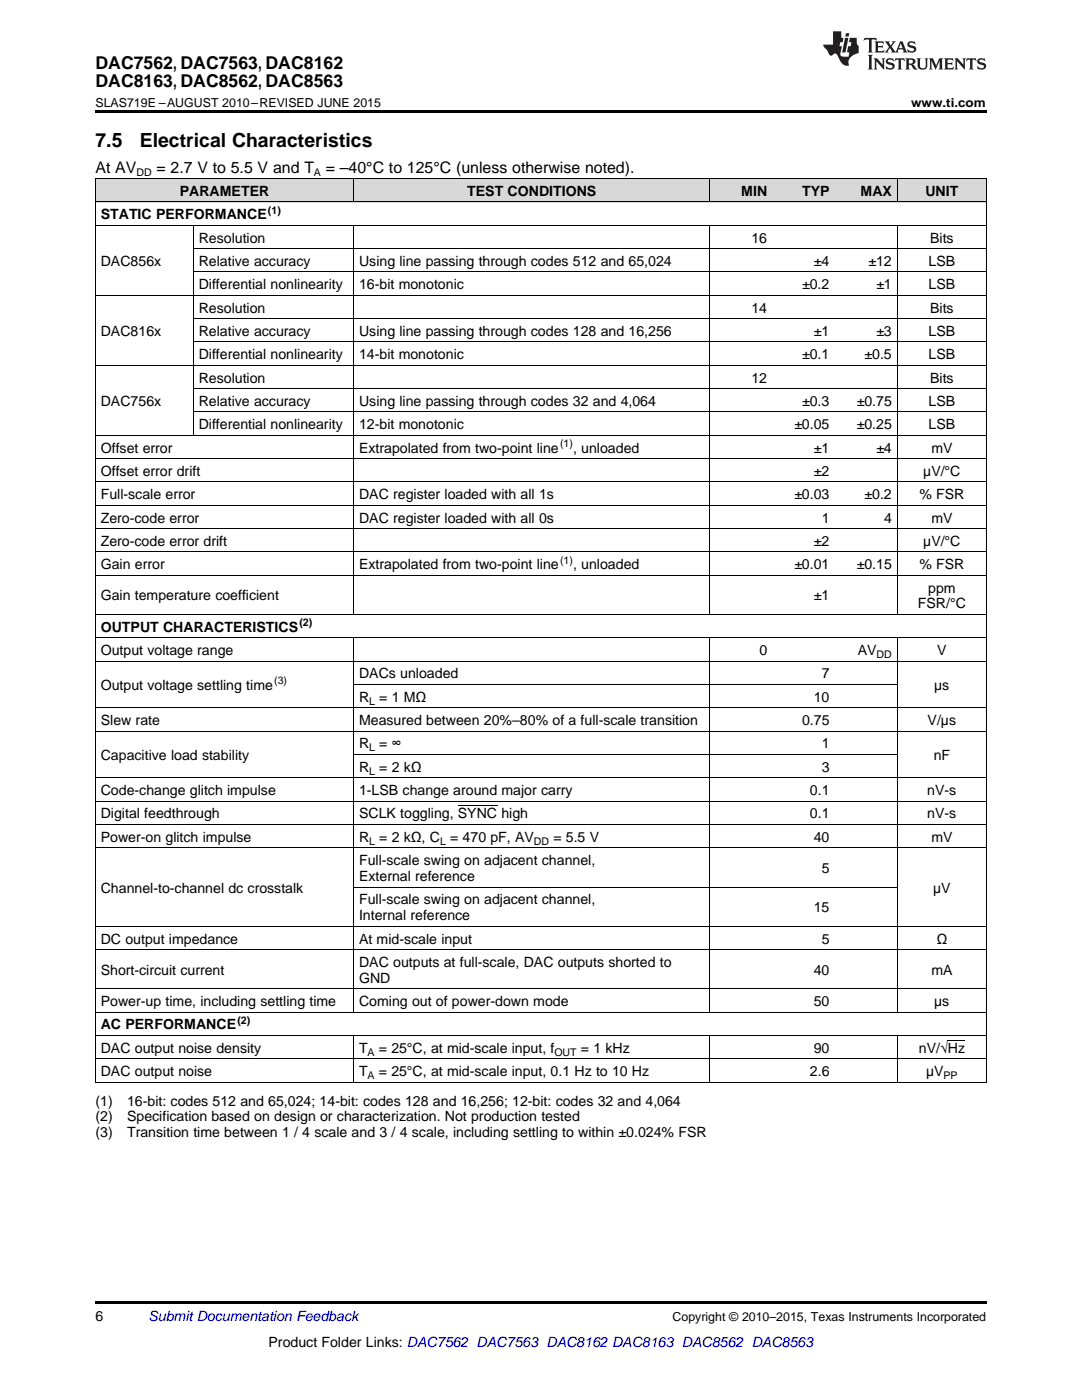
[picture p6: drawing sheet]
<svg xmlns="http://www.w3.org/2000/svg" width="216mm" height="279mm" viewBox="0 0 216 279" stroke-linecap="round" stroke-linejoin="round" font-family="sans-serif">
<defs><g id="words">
<g font-size="3.9">
<text x="19" y="29.3">7.5</text>
<text x="27.9" y="29.3">Electrical Characteristics</text>
</g>
<g font-size="3.5">
<text x="19" y="13.8">DAC7562, DAC7563, DAC8162</text>
<text x="19" y="17.3">DAC8163, DAC8562, DAC8563</text>
</g>
<g font-size="3.2">
<text x="19" y="34.4">At AV</text>
<text x="31.2" y="34.4">= 2.7 V to 5.5 V and T</text>
<text x="65" y="34.4">= –40°C to 125°C (unless otherwise noted).</text>
</g>
<g font-size="2.8">
<text x="35.9" y="39.1">PARAMETER</text>
<text x="93.2" y="39.1">TEST CONDITIONS</text>
<text x="147.9" y="39.1">MIN</text>
<text x="160.1" y="39.1">TYP</text>
<text x="171.7" y="39.1">MAX</text>
<text x="184.6" y="39.1">UNIT</text>
<text x="20.1" y="43.7">STATIC PERFORMANCE</text>
<text x="20.1" y="53.1">DAC856x</text>
<text x="39.7" y="48.4">Resolution</text>
<text x="39.7" y="53.1">Relative accuracy</text>
<text x="71.6" y="53.1">Using line passing through codes 512 and 65,024</text>
<text x="149.9" y="48.4">16</text>
<text x="162.4" y="53.1">±4</text>
<text x="173.3" y="53.1">±12</text>
<text x="185.3" y="53.1">LSB</text>
<text x="185.6" y="48.4">Bits</text>
<text x="39.7" y="57.7">Differential nonlinearity</text>
<text x="71.6" y="57.7">16-bit monotonic</text>
<text x="160.1" y="57.7">±0.2</text>
<text x="174.9" y="57.7">±1</text>
<text x="185.3" y="57.7">LSB</text>
<text x="39.7" y="62.4">Resolution</text>
<text x="149.9" y="62.4">14</text>
<text x="185.6" y="62.4">Bits</text>
<text x="20.1" y="67">DAC816x</text>
<text x="39.7" y="67">Relative accuracy</text>
<text x="39.7" y="71.7">Differential nonlinearity</text>
<text x="71.6" y="67">Using line passing through codes 128 and 16,256</text>
<text x="71.6" y="71.7">14-bit monotonic</text>
<text x="160.1" y="71.7">±0.1</text>
<text x="162.4" y="67">±1</text>
<text x="172.5" y="71.7">±0.5</text>
<text x="174.9" y="67">±3</text>
<text x="185.3" y="67">LSB</text>
<text x="185.3" y="71.7">LSB</text>
<text x="39.7" y="76.3">Resolution</text>
<text x="149.9" y="76.3">12</text>
<text x="185.6" y="76.3">Bits</text>
<text x="20.1" y="81">DAC756x</text>
<text x="39.7" y="81">Relative accuracy</text>
<text x="71.6" y="81">Using line passing through codes 32 and 4,064</text>
<text x="160.1" y="81">±0.3</text>
<text x="171" y="81">±0.75</text>
<text x="185.3" y="81">LSB</text>
<text x="39.7" y="85.7">Differential nonlinearity</text>
<text x="71.6" y="85.7">12-bit monotonic</text>
<text x="158.5" y="85.7">±0.05</text>
<text x="171" y="85.7">±0.25</text>
<text x="185.3" y="85.7">LSB</text>
<text x="20.1" y="90.3">Offset error</text>
<text x="20.1" y="95">Offset error drift</text>
<text x="71.6" y="90.3">Extrapolated from two-point line</text>
<text x="114.3" y="90.3">, unloaded</text>
<text x="162.4" y="90.3">±1</text>
<text x="162.4" y="95">±2</text>
<text x="174.9" y="90.3">±4</text>
<text x="184.2" y="95">µV/°C</text>
<text x="185.8" y="90.3">mV</text>
<text x="20.1" y="99.6">Full-scale error</text>
<text x="71.6" y="99.6">DAC register loaded with all 1s</text>
<text x="158.5" y="99.6">±0.03</text>
<text x="172.5" y="99.6">±0.2</text>
<text x="183.4" y="99.6">% FSR</text>
<text x="20.1" y="104.3">Zero-code error</text>
<text x="71.6" y="104.3">DAC register loaded with all 0s</text>
<text x="164" y="104.3">1</text>
<text x="176.4" y="104.3">4</text>
<text x="185.8" y="104.3">mV</text>
<text x="20.1" y="108.9">Zero-code error drift</text>
<text x="20.1" y="113.6">Gain error</text>
<text x="71.6" y="113.6">Extrapolated from two-point line</text>
<text x="114.3" y="113.6">, unloaded</text>
<text x="158.5" y="113.6">±0.01</text>
<text x="162.4" y="108.9">±2</text>
<text x="171" y="113.6">±0.15</text>
<text x="183.4" y="113.6">% FSR</text>
<text x="184.2" y="108.9">µV/°C</text>
<text x="20.1" y="119.8">Gain temperature coefficient</text>
<text x="162.4" y="119.8">±1</text>
<text x="185.2" y="118.3">ppm</text>
<text x="183.2" y="121.4">FSR/°C</text>
<text x="20.1" y="126.1">OUTPUT CHARACTERISTICS</text>
<text x="20.1" y="130.7">Output voltage range</text>
<text x="151.5" y="130.7">0</text>
<text x="171.2" y="130.7">AV</text>
<text x="187" y="130.7">V</text>
<text x="20.1" y="137.7">Output voltage settling time</text>
<text x="71.6" y="135.4">DACs unloaded</text>
<text x="164" y="135.4">7</text>
<text x="186.4" y="137.7">µs</text>
<text x="71.6" y="140.1">R</text>
<text x="75.7" y="140.1">= 1 MΩ</text>
<text x="162.4" y="140.1">10</text>
<text x="20.1" y="144.7">Slew rate</text>
<text x="71.6" y="144.7">Measured between 20%–80% of a full-scale transition</text>
<text x="71.6" y="149.4">R</text>
<text x="75.7" y="149.4">= ∞</text>
<text x="160.1" y="144.7">0.75</text>
<text x="164" y="149.4">1</text>
<text x="185.1" y="144.7">V/µs</text>
<text x="20.1" y="151.7">Capacitive load stability</text>
<text x="71.6" y="154">R</text>
<text x="75.7" y="154">= 2 kΩ</text>
<text x="164" y="154">3</text>
<text x="186.3" y="151.7">nF</text>
<text x="20.1" y="158.7">Code-change glitch impulse</text>
<text x="71.6" y="158.7">1-LSB change around major carry</text>
<text x="161.6" y="158.7">0.1</text>
<text x="185" y="158.7">nV-s</text>
<text x="20.1" y="163.3">Digital feedthrough</text>
<text x="20.1" y="168">Power-on glitch impulse</text>
<text x="71.6" y="163.3">SCLK toggling, SYNC high</text>
<text x="71.6" y="168">R</text>
<text x="75.7" y="168">= 2 kΩ, C</text>
<text x="89.8" y="168">= 470 pF, AV</text>
<text x="110.4" y="168">= 5.5 V</text>
<text x="161.6" y="163.3">0.1</text>
<text x="162.4" y="168">40</text>
<text x="185" y="163.3">nV-s</text>
<text x="185.8" y="168">mV</text>
<text x="71.6" y="172.6">Full-scale swing on adjacent channel,</text>
<text x="20.1" y="178.2">Channel-to-channel dc crosstalk</text>
<text x="71.6" y="175.8">External reference</text>
<text x="164" y="174.2">5</text>
<text x="186.2" y="178.2">µV</text>
<text x="71.6" y="180.5">Full-scale swing on adjacent channel,</text>
<text x="71.6" y="183.7">Internal reference</text>
<text x="162.4" y="182.1">15</text>
<text x="20.1" y="188.3">DC output impedance</text>
<text x="71.6" y="188.3">At mid-scale input</text>
<text x="164" y="188.3">5</text>
<text x="186.9" y="188.3">Ω</text>
<text x="20.1" y="194.6">Short-circuit current</text>
<text x="71.6" y="193">DAC outputs at full-scale, DAC outputs shorted to</text>
<text x="71.6" y="196.1">GND</text>
<text x="162.4" y="194.6">40</text>
<text x="185.8" y="194.6">mA</text>
<text x="20.1" y="200.8">Power-up time, including settling time</text>
<text x="71.6" y="200.8">Coming out of power-down mode</text>
<text x="162.4" y="200.8">50</text>
<text x="186.4" y="200.8">µs</text>
<text x="20.1" y="205.5">AC PERFORMANCE</text>
<text x="20.1" y="210.1">DAC output noise density</text>
<text x="20.1" y="214.8">DAC output noise</text>
<text x="71.6" y="210.1">T</text>
<text x="71.6" y="214.8">T</text>
<text x="75.6" y="210.1">= 25°C, at mid-scale input, f</text>
<text x="75.6" y="214.8">= 25°C, at mid-scale input, 0.1 Hz to 10 Hz</text>
<text x="115.9" y="210.1">= 1 kHz</text>
<text x="161.6" y="214.8">2.6</text>
<text x="162.4" y="210.1">90</text>
<text x="183.3" y="210.1">nV/√Hz</text>
<text x="184.8" y="214.8">µV</text>
<text x="19" y="220.6">(1)</text>
<text x="25.4" y="220.6">16-bit: codes 512 and 65,024; 14-bit: codes 128 and 16,256; 12-bit: codes 32 and 4,064</text>
<text x="19" y="223.8">(2)</text>
<text x="19" y="227">(3)</text>
<text x="25.4" y="223.8">Specification based on design or characterization. Not production tested</text>
<text x="25.4" y="227">Transition time between 1 / 4 scale and 3 / 4 scale, including settling to within ±0.024% FSR</text>
<text x="19" y="263.6">6</text>
<text x="53.6" y="268.9">Product Folder Links: DAC7562 DAC7563 DAC8162 DAC8163 DAC8562 DAC8563</text>
</g>
<text font-size="2.8" fill="#0000c8" x="29.6" y="263.6">Submit Documentation Feedback</text>
<g font-size="2.5">
<text x="19" y="21.4">SLAS719E –AUGUST 2010–REVISED JUNE 2015</text>
<text x="181.8" y="21.4">www.ti.com</text>
<text x="134.2" y="263.6">Copyright © 2010–2015, Texas Instruments Incorporated</text>
</g>
<g font-size="2.1">
<text x="27.2" y="35.1">DD</text>
<text x="62.6" y="35.1">A</text>
<text x="53.5" y="42.6">(1)</text>
<text x="111.8" y="89.2">(1)</text>
<text x="111.8" y="112.5">(1)</text>
<text x="59.7" y="125">(2)</text>
<text x="174.9" y="131.3">DD</text>
<text x="54.7" y="136.6">(3)</text>
<text x="73.7" y="140.6">L</text>
<text x="73.7" y="149.9">L</text>
<text x="73.7" y="154.6">L</text>
<text x="73.7" y="168.6">L</text>
<text x="87.8" y="168.6">L</text>
<text x="106.5" y="168.6">DD</text>
<text x="47.4" y="204.3">(2)</text>
<text x="73.3" y="210.7">A</text>
<text x="73.3" y="215.3">A</text>
<text x="110.6" y="210.7">OUT</text>
<text x="188.3" y="215.3">PP</text>
</g>
</g></defs>
<g fill="#d8d8d8">
<path d="M19 35.7h19.6v4.7h-19.6z"/>
<path d="M38.6 35.7h32v4.7h-32z"/>
<path d="M70.6 35.7h71.1v4.7h-71.1z"/>
<path d="M141.7 35.7h12.5v4.7h-12.5z"/>
<path d="M154.2 35.7h12.4v4.7h-12.4z"/>
<path d="M166.6 35.7h12.5v4.7h-12.5z"/>
<path d="M179.1 35.7h17.7v4.7h-17.7z"/>
</g>
<path d="M19 22h177.8v.5h-177.8zM19 259.7h177.8v.5h-177.8z" fill="#000"/>
<g fill="none" stroke="#000" stroke-width=".2">
<path d="M19 35.6h177.8M19.1 35.7v180.3M70.5 35.7v4.7M141.7 35.7v4.7M179 35.7v4.7M196.8 35.7v180.3M19 58.9h177.8M19 45h177.8M19 40.3h177.8M38.5 45v41.9M38.6 54.3h158.2M38.6 49.6h158.2"/>
<path d="M70.5 45v77.7M141.7 45v77.7M179 45v77.7M19 72.9h177.8M38.6 77.6h158.2M38.6 68.2h158.2M38.6 63.6h158.2M19 96.2h177.8M19 91.5h177.8M19 86.9h177.8M38.6 82.2h158.2M19 114.8h177.8"/>
<path d="M19 110.2h177.8M19 105.5h177.8M19 100.8h177.8M19 132h177.8M19 127.3h177.8M19 122.6h177.8M70.5 127.3v74.8M70.6 136.6h108.4M141.7 127.3v74.8M179 127.3v74.8M19 159.9h177.8M19 155.2h177.8"/>
<path d="M19 145.9h177.8M19 141.3h177.8M70.6 150.6h108.4M19 169.2h177.8M19 164.6h177.8M70.6 177h108.4M19 197.4h177.8M19 189.5h177.8M19 184.9h177.8M19 216h177.8M19 211.3h177.8M19 206.7h177.8"/>
<path d="M19 202h177.8M70.5 206.7v9.3M141.7 206.7v9.3M179 206.7v9.3"/>
</g>
<g fill="#231f20">
<path d="M172.5 7.6l-.1 .5 .4-.2h.6v.1v2.1l-.2 .4h.9l-.2-.4v-2.1l.1-.1h.5l.5 .2-.2-.5zM174.5 8.3l.2 .3v1.5l-.2 .4h1.8l.2-.6a1.04 1.04 0 0 1-1.3 .2v-.7h.6l.3 .2v-.6l-.3 .2h-.6v-.6l.8-.1 .4 .3-.2-.5zM176.5 8.3l.9 1.1-.9 1.1h.8l-.2-.2 .4-.7 .5 .7-.2 .2h1.5l-.2-.2 .2-.4h.9l.1 .4-.2 .2h1l-.3-.3-.7-1.9h-.5l-.9 2-.8-1 .9-1h-.8l.1 .3-.4 .5-.3-.6 .1-.2zM179.7 8.6l.4 1h-.7zM181.3 8.4a.63 .63 0 0 0-.2 .7 .63 .63 0 0 0 .6 .4l.6 .2 .1 .2a.75 .75 0 0 1-.7 .4 .75 .75 0 0 1-.6-.5l.1 .7 .1-.1a1.11 1.11 0 0 0 1.5-.6 1.13 1.13 0 0 0-1.2-.8l-.1-.4a1.04 1.04 0 0 1 1.2 .2l-.2-.5-.2 .1-.4-.2zM173.2 10.9l.2 .4v2.2l-.2 .4h1l-.3-.4v-2.2l.3-.4zM174.3 11.6l.3 .4v1.5l-.3 .4h.8l-.2-.4v-1.3l1.5 1.7v-1.9l.2-.4h-.7l.2 .4v.9l-1.1-1.3zM177 11.8a.62 .62 0 0 0-.2 .7 .62 .62 0 0 0 .6 .4l.6 .1 .1 .3a.76 .76 0 0 1-.7 .3 .76 .76 0 0 1-.7-.4l.2 .7 .1-.1a1.11 1.11 0 0 0 1.5-.6 1.13 1.13 0 0 0-1.2-.8l-.1-.4a1.04 1.04 0 0 1 1.2 .2l-.2-.6-.2 .1-.5-.1zM178.7 11.6l-.2 .6a.61 .61 0 0 1 .8-.3v1.6l-.2 .4h.9l-.2-.4v-1.6a.63 .63 0 0 1 .7 .3l-.1-.6zM180.6 11.6l.3 .4v1.5l-.3 .4h1l-.2-.2-.1-.8 .6 .2a.76 .76 0 0 0 1.2 .7l-1-1a.58 .58 0 0 0 .6-.5 .58 .58 0 0 0-.5-.6zM181.4 11.9h.1a.45 .45 0 0 1 .5 .1 .45 .45 0 0 1 .1 .5l-.8 .2zM182.9 11.6l.2 .2a2.17 2.17 0 0 0 .3 1.9 .99 .99 0 0 0 1.6-.6v-1.1l.2-.4h-.7l.2 .2a1.92 1.92 0 0 1-.2 1.8 .6 .6 0 0 1-.9-.5v-1.1l.2-.4zM185.4 11.6l.2 .4v1.5l-.2 .4h.7l-.2-.4v-1.4l.8 1.8 .8-1.8v1.4l-.2 .4h.9l-.2-.4v-1.5l.2-.4h-.8l-.6 1.5-.6-1.5zM188.4 11.6l.2 .4v1.5l-.2 .4h1.8l.1-.6a1.04 1.04 0 0 1-1.2 .1v-.6h.5l.4 .2v-.6l-.4 .2h-.5v-.7h.8l.3 .3-.1-.6zM190.5 11.6l.2 .4v1.5l-.2 .4h.7l-.2-.4v-1.3l1.5 1.7v-1.9l.2-.4h-.7l.2 .4v.9l-1.1-1.3zM192.9 11.6l-.1 .6a.61 .61 0 0 1 .7-.3l.1 1.6-.3 .4h1l-.3-.4 .1-1.6a.63 .63 0 0 1 .7 .3l-.1-.6zM195.2 11.8a.62 .62 0 0 0-.2 .7 .62 .62 0 0 0 .6 .4l.6 .1 .1 .3a.76 .76 0 0 1-.7 .3 .76 .76 0 0 1-.6-.4l.1 .7 .1-.1a1.11 1.11 0 0 0 1.6-.6 1.13 1.13 0 0 0-1.3-.8l-.1-.4a1.04 1.04 0 0 1 1.2 .2l-.1-.6-.2 .1-.5-.1z"/>
<path d="M166.2 6.3v2.6h-1.9v.4l.8 .9a.91 .91 0 0 0 1 .8 .56 .56 0 0 1 .5-.3 .56 .56 0 0 1 .5 .3l.4 .8a1.53 1.53 0 0 0 1.9 1.2 1.54 1.54 0 0 1 1-2.1l.9-.3v-1.4a1.52 1.52 0 0 1-.4-1.6h-1.3l-.2 .8h.5l-.2 .8h-.5l-.1 1v.2l.4 .1-.2 .8a1.93 1.93 0 0 1-1.6-.3l.3-1.8h-.5l.2-.8h.4l.2-.8h-.4v-1.3zM168.6 7.6l-.6 2.9h.7l.6-2.9zM168.8 6.6l-.1 .7h.6l.2-.7z"/>
</g>
<path d="M91.4 160.8h7.8M189.1 207.6h3.4" fill="none" stroke="#000" stroke-width=".2"/>
<use href="#words"/>
</svg>
